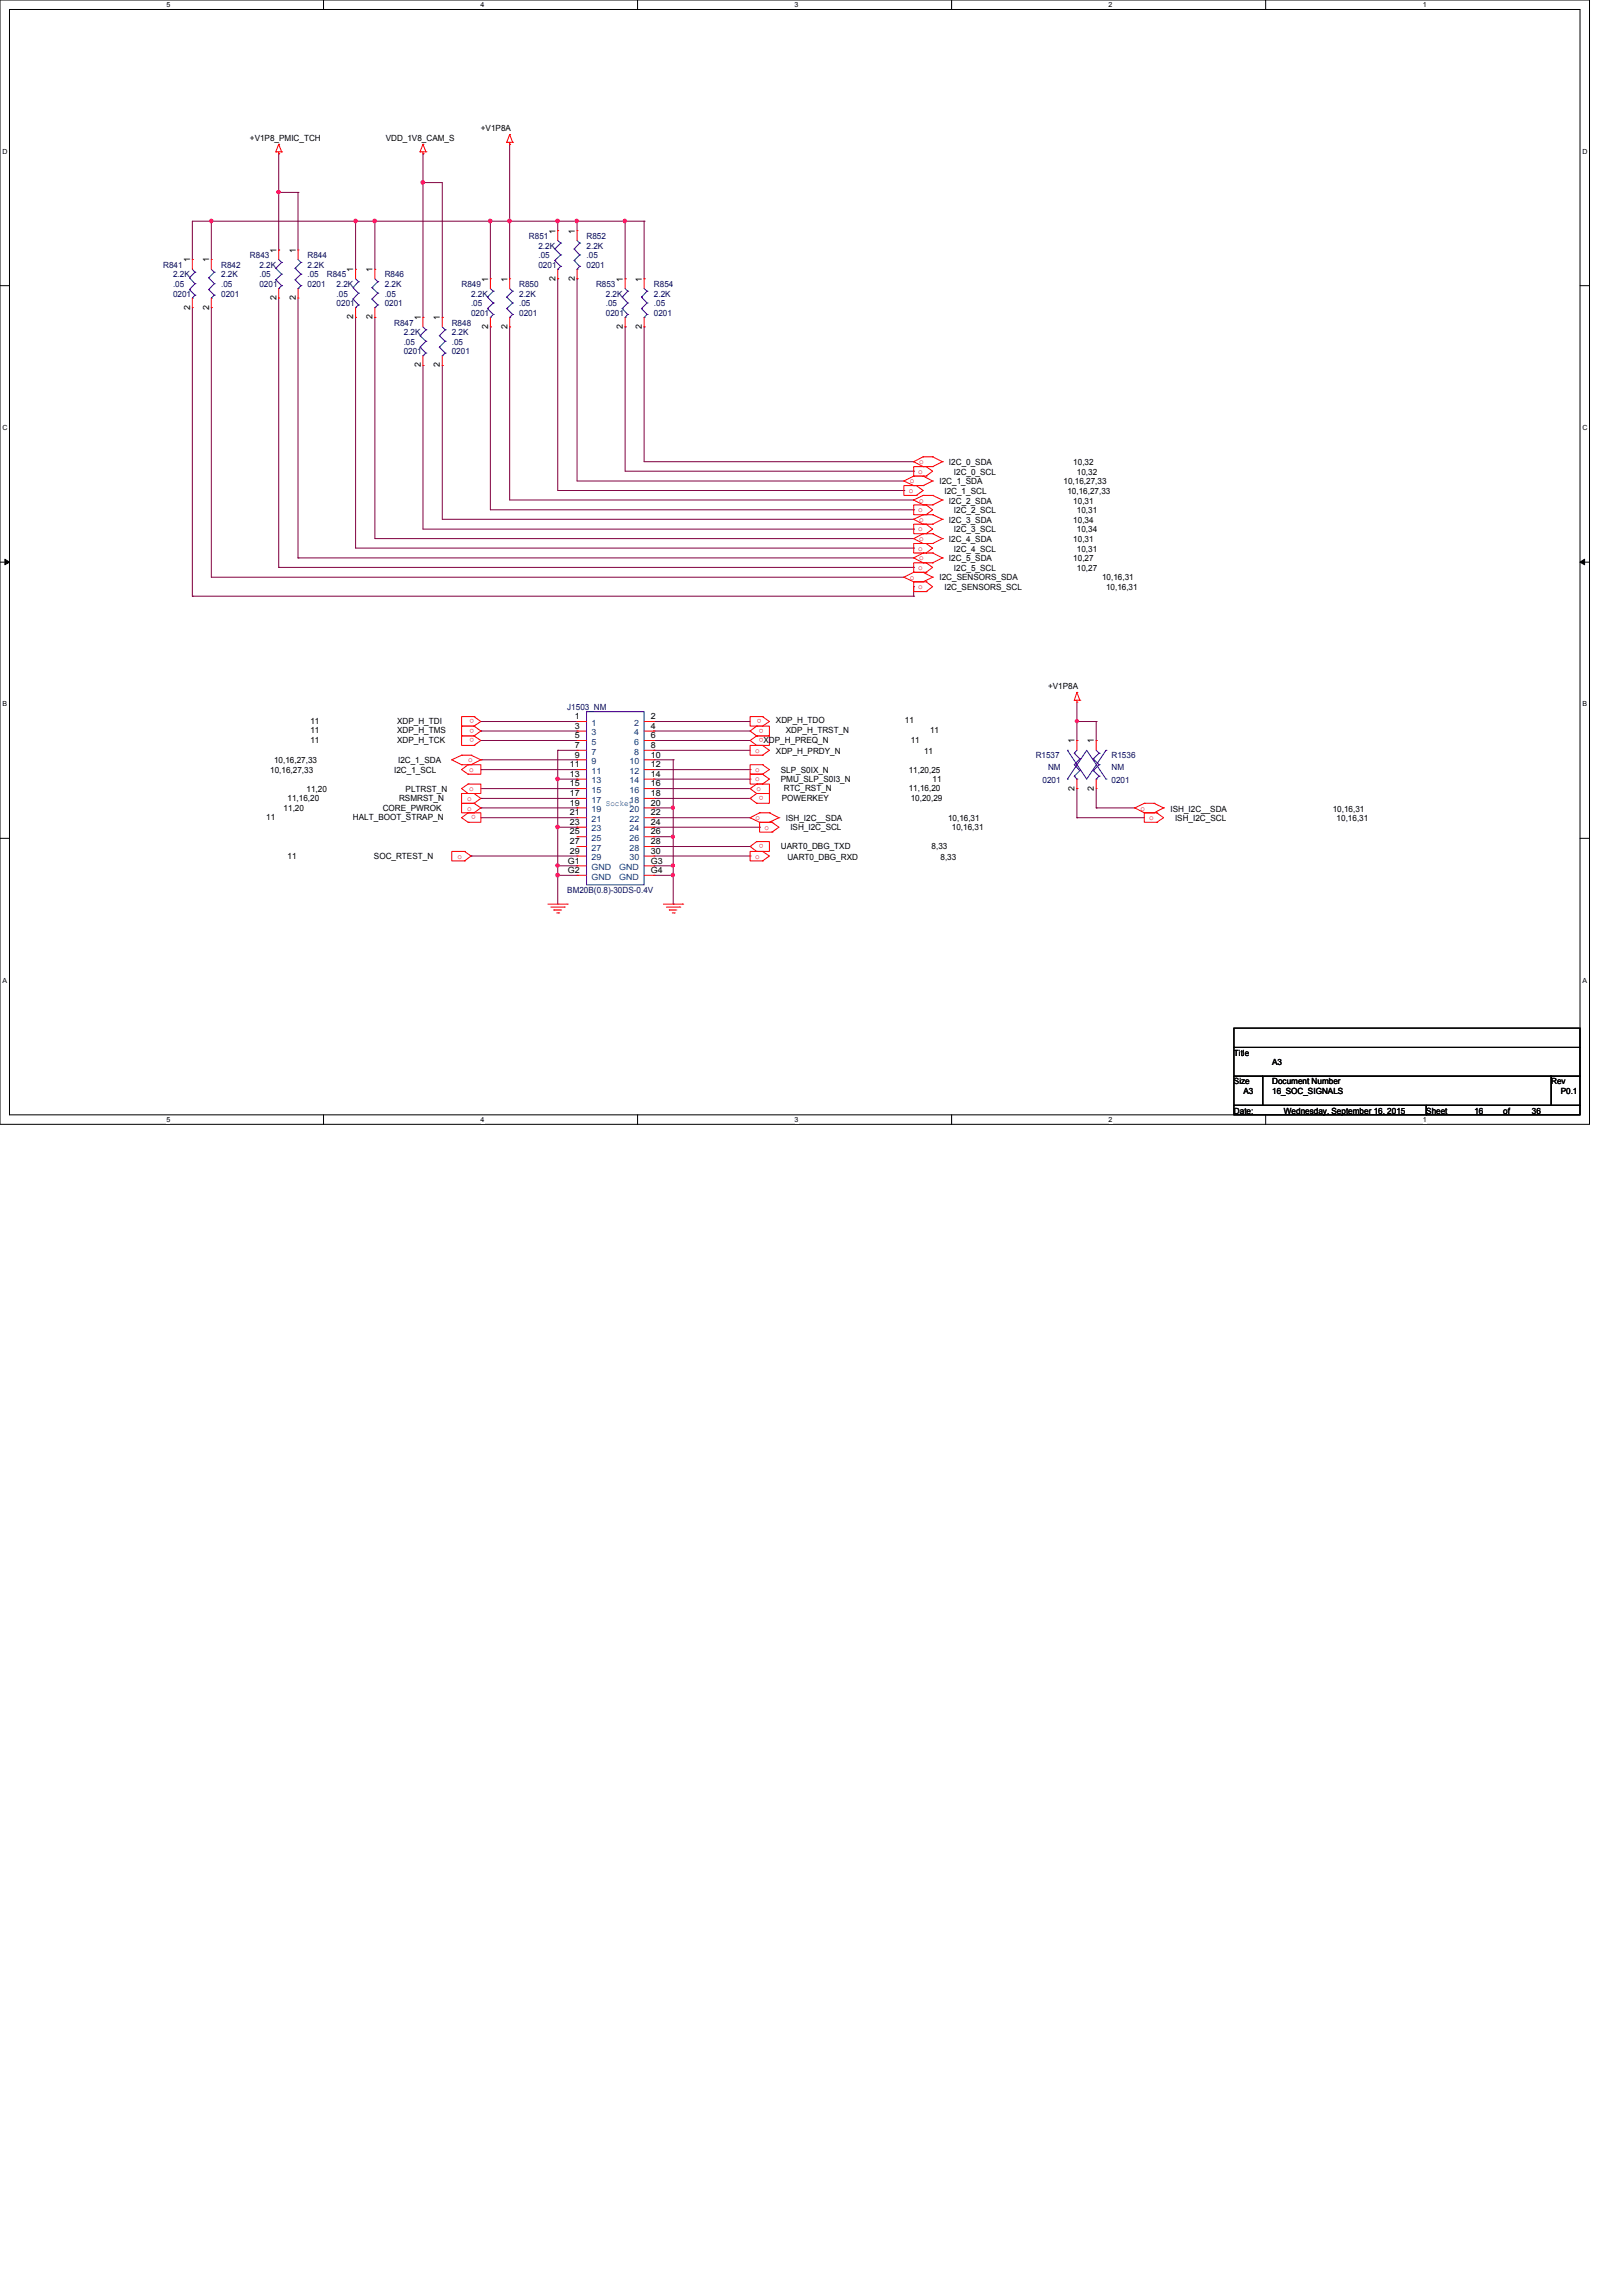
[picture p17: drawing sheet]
<svg xmlns="http://www.w3.org/2000/svg" width="210mm" height="297mm" viewBox="0 0 210 297" stroke-linecap="round" stroke-linejoin="round" font-family="sans-serif">
<defs><g id="words">
<g font-size="1.1">
<text x="62.2" y="17">+V1P8A</text>
<text x="32.3" y="18.2">+V1P8_PMIC_TCH</text>
<text x="49.9" y="18.2">VDD_1V8_CAM_S</text>
<text x="24.6" y="34" transform="rotate(-90 24.6 34)">1</text>
<text x="27.1" y="34" transform="rotate(-90 27.1 34)">1</text>
<text x="35.8" y="32.7" transform="rotate(-90 35.8 32.7)">1</text>
<text x="38.3" y="32.7" transform="rotate(-90 38.3 32.7)">1</text>
<text x="45.7" y="35.2" transform="rotate(-90 45.7 35.2)">1</text>
<text x="48.2" y="35.2" transform="rotate(-90 48.2 35.2)">1</text>
<text x="71.9" y="30.2" transform="rotate(-90 71.9 30.2)">1</text>
<text x="74.4" y="30.2" transform="rotate(-90 74.4 30.2)">1</text>
<text x="24.6" y="40.1" transform="rotate(-90 24.6 40.1)">2</text>
<text x="27.1" y="40.1" transform="rotate(-90 27.1 40.1)">2</text>
<text x="35.8" y="38.9" transform="rotate(-90 35.8 38.9)">2</text>
<text x="38.3" y="38.9" transform="rotate(-90 38.3 38.9)">2</text>
<text x="45.7" y="41.3" transform="rotate(-90 45.7 41.3)">2</text>
<text x="48.2" y="41.3" transform="rotate(-90 48.2 41.3)">2</text>
<text x="54.4" y="41.4" transform="rotate(-90 54.4 41.4)">1</text>
<text x="56.9" y="41.4" transform="rotate(-90 56.9 41.4)">1</text>
<text x="63.2" y="36.4" transform="rotate(-90 63.2 36.4)">1</text>
<text x="65.7" y="36.4" transform="rotate(-90 65.7 36.4)">1</text>
<text x="71.9" y="36.4" transform="rotate(-90 71.9 36.4)">2</text>
<text x="74.4" y="36.4" transform="rotate(-90 74.4 36.4)">2</text>
<text x="80.6" y="36.4" transform="rotate(-90 80.6 36.4)">1</text>
<text x="83.1" y="36.4" transform="rotate(-90 83.1 36.4)">1</text>
<text x="54.4" y="47.5" transform="rotate(-90 54.4 47.5)">2</text>
<text x="56.9" y="47.5" transform="rotate(-90 56.9 47.5)">2</text>
<text x="63.2" y="42.6" transform="rotate(-90 63.2 42.6)">2</text>
<text x="65.7" y="42.6" transform="rotate(-90 65.7 42.6)">2</text>
<text x="80.6" y="42.6" transform="rotate(-90 80.6 42.6)">2</text>
<text x="83.1" y="42.6" transform="rotate(-90 83.1 42.6)">2</text>
<text x="121.6" y="62.7">I2C_1_SDA</text>
<text x="122.2" y="63.9">I2C_1_SCL</text>
<text x="122.8" y="60.2">I2C_0_SDA</text>
<text x="122.8" y="65.2">I2C_2_SDA</text>
<text x="123.4" y="61.4">I2C_0_SCL</text>
<text x="137.6" y="62.7">10,16,27,33</text>
<text x="138.1" y="63.9">10,16,27,33</text>
<text x="138.9" y="60.2">10,32</text>
<text x="138.9" y="65.2">10,31</text>
<text x="139.4" y="61.4">10,32</text>
<text x="122.8" y="67.6">I2C_3_SDA</text>
<text x="122.8" y="70.1">I2C_4_SDA</text>
<text x="123.4" y="66.4">I2C_2_SCL</text>
<text x="123.4" y="68.9">I2C_3_SCL</text>
<text x="123.4" y="71.4">I2C_4_SCL</text>
<text x="138.9" y="67.6">10,34</text>
<text x="138.9" y="70.1">10,31</text>
<text x="139.4" y="66.4">10,31</text>
<text x="139.4" y="68.9">10,34</text>
<text x="139.4" y="71.4">10,31</text>
<text x="121.6" y="75.1">I2C_SENSORS_SDA</text>
<text x="122.2" y="76.3">I2C_SENSORS_SCL</text>
<text x="122.8" y="72.6">I2C_5_SDA</text>
<text x="123.4" y="73.9">I2C_5_SCL</text>
<text x="138.9" y="72.6">10,27</text>
<text x="139.4" y="73.9">10,27</text>
<text x="142.6" y="75.1">10,16,31</text>
<text x="143.1" y="76.3">10,16,31</text>
<text x="135.6" y="89.2">+V1P8A</text>
<text x="40.2" y="93.6">11</text>
<text x="40.2" y="94.9">11</text>
<text x="51.4" y="93.6">XDP_H_TDI</text>
<text x="51.4" y="94.9">XDP_H_TMS</text>
<text x="74.4" y="93">1</text>
<text x="74.4" y="94.3">3</text>
<text x="74.4" y="95.5">5</text>
<text x="84.2" y="93">2</text>
<text x="84.2" y="94.3">4</text>
<text x="84.2" y="95.5">6</text>
<text x="100.4" y="93.5">XDP_H_TDO</text>
<text x="101.7" y="94.9">XDP_H_TRST_N</text>
<text x="117.1" y="93.5">11</text>
<text x="120.4" y="94.9">11</text>
<text x="35" y="100">10,16,27,33</text>
<text x="35.5" y="98.8">10,16,27,33</text>
<text x="40.2" y="96.1">11</text>
<text x="51" y="100">I2C_1_SCL</text>
<text x="51.4" y="96.1">XDP_H_TCK</text>
<text x="51.5" y="98.8">I2C_1_SDA</text>
<text x="73.7" y="99.3">11</text>
<text x="73.7" y="100.5">13</text>
<text x="73.7" y="101.7">15</text>
<text x="74.4" y="96.8">7</text>
<text x="74.4" y="98">9</text>
<text x="84.2" y="96.8">8</text>
<text x="84.2" y="98">10</text>
<text x="84.2" y="99.3">12</text>
<text x="84.2" y="100.5">14</text>
<text x="84.2" y="101.7">16</text>
<text x="98.8" y="96.1">XDP_H_PREQ_N</text>
<text x="100.4" y="97.5">XDP_H_PRDY_N</text>
<text x="101" y="100">SLP_S0IX_N</text>
<text x="101" y="101.2">PMU_SLP_S0I3_N</text>
<text x="117.6" y="100">11,20,25</text>
<text x="117.9" y="96.1">11</text>
<text x="119.6" y="97.5">11</text>
<text x="120.7" y="101.2">11</text>
<text x="139.1" y="96.2" transform="rotate(-90 139.1 96.2)">1</text>
<text x="141.6" y="96.2" transform="rotate(-90 141.6 96.2)">1</text>
<text x="34.5" y="106.1">11</text>
<text x="36.7" y="104.9">11,20</text>
<text x="37.2" y="103.6">11,16,20</text>
<text x="39.7" y="102.5">11,20</text>
<text x="45.7" y="106.1">HALT_BOOT_STRAP_N</text>
<text x="49.5" y="104.9">CORE_PWROK</text>
<text x="51.6" y="103.6">RSMRST_N</text>
<text x="52.5" y="102.5">PLTRST_N</text>
<text x="73.7" y="103">17</text>
<text x="73.7" y="104.2">19</text>
<text x="73.7" y="105.5">21</text>
<text x="73.7" y="106.7">23</text>
<text x="73.7" y="108">25</text>
<text x="84.2" y="103">18</text>
<text x="84.2" y="104.2">20</text>
<text x="84.2" y="105.5">22</text>
<text x="84.2" y="106.7">24</text>
<text x="84.2" y="108">26</text>
<text x="101.2" y="103.6">POWERKEY</text>
<text x="101.4" y="102.4">RTC_RST_N</text>
<text x="101.7" y="106.2">ISH_I2C__SDA</text>
<text x="102.3" y="107.4">ISH_I2C_SCL</text>
<text x="117.6" y="102.4">11,16,20</text>
<text x="117.9" y="103.6">10,20,29</text>
<text x="122.7" y="106.2">10,16,31</text>
<text x="123.2" y="107.4">10,16,31</text>
<text x="139.1" y="102.3" transform="rotate(-90 139.1 102.3)">2</text>
<text x="141.6" y="102.3" transform="rotate(-90 141.6 102.3)">2</text>
<text x="151.5" y="105">ISH_I2C__SDA</text>
<text x="152.1" y="106.2">ISH_I2C_SCL</text>
<text x="172.5" y="105">10,16,31</text>
<text x="173" y="106.2">10,16,31</text>
<text x="37.2" y="111.1">11</text>
<text x="48.4" y="111.1">SOC_RTEST_N</text>
<text x="73.5" y="111.7">G1</text>
<text x="73.5" y="112.9">G2</text>
<text x="73.7" y="109.2">27</text>
<text x="73.7" y="110.4">29</text>
<text x="84.2" y="109.2">28</text>
<text x="84.2" y="110.4">30</text>
<text x="84.2" y="111.7">G3</text>
<text x="84.2" y="112.9">G4</text>
<text x="101" y="109.8">UART0_DBG_TXD</text>
<text x="101.9" y="111.2">UART0_DBG_RXD</text>
<text x="120.6" y="109.8">8,33</text>
<text x="121.7" y="111.2">8,33</text>
<text x="159.7" y="136.6">Title</text>
<text x="164.6" y="137.8">A3</text>
<text x="159.7" y="140.3">Size</text>
<text x="160.9" y="141.6">A3</text>
<text x="164.6" y="140.3">Document Number</text>
<text x="164.6" y="141.6">16_SOC_SIGNALS</text>
<text x="200.7" y="140.3">Rev</text>
<text x="202" y="141.6">P0.1</text>
<text x="159.7" y="144.1">Date:</text>
<text x="166.2" y="144.1">Wednesday, September 16, 2015</text>
<text x="184.6" y="144.1">Sheet</text>
<text x="190.8" y="144.1">16</text>
<text x="194.5" y="144.1">of</text>
<text x="198.2" y="144.1">36</text>
</g>
<g font-size="1.1" fill="#000080">
<text x="21.1" y="34.6">R841</text>
<text x="22.4" y="35.9">2.2K</text>
<text x="28.6" y="34.6">R842</text>
<text x="28.6" y="35.9">2.2K</text>
<text x="32.3" y="33.4">R843</text>
<text x="33.6" y="34.6">2.2K</text>
<text x="33.6" y="35.9">.05</text>
<text x="39.8" y="33.4">R844</text>
<text x="39.8" y="34.6">2.2K</text>
<text x="39.8" y="35.9">.05</text>
<text x="42.3" y="35.9">R845</text>
<text x="49.8" y="35.9">R846</text>
<text x="68.5" y="30.9">R851</text>
<text x="69.7" y="32.2">2.2K</text>
<text x="69.7" y="33.4">.05</text>
<text x="69.7" y="34.6">0201</text>
<text x="75.9" y="30.9">R852</text>
<text x="75.9" y="32.2">2.2K</text>
<text x="75.9" y="33.4">.05</text>
<text x="75.9" y="34.6">0201</text>
<text x="22.4" y="37.1">.05</text>
<text x="22.4" y="38.4">0201</text>
<text x="28.6" y="37.1">.05</text>
<text x="28.6" y="38.4">0201</text>
<text x="33.6" y="37.1">0201</text>
<text x="39.8" y="37.1">0201</text>
<text x="43.6" y="37.1">2.2K</text>
<text x="43.6" y="38.4">.05</text>
<text x="43.6" y="39.6">0201</text>
<text x="49.8" y="37.1">2.2K</text>
<text x="49.8" y="38.4">.05</text>
<text x="49.8" y="39.6">0201</text>
<text x="59.7" y="37.1">R849</text>
<text x="61" y="38.4">2.2K</text>
<text x="61" y="39.6">.05</text>
<text x="61" y="40.9">0201</text>
<text x="67.2" y="37.1">R850</text>
<text x="67.2" y="38.4">2.2K</text>
<text x="67.2" y="39.6">.05</text>
<text x="67.2" y="40.9">0201</text>
<text x="77.1" y="37.1">R853</text>
<text x="78.4" y="38.4">2.2K</text>
<text x="78.4" y="39.6">.05</text>
<text x="78.4" y="40.9">0201</text>
<text x="84.6" y="37.1">R854</text>
<text x="84.6" y="38.4">2.2K</text>
<text x="84.6" y="39.6">.05</text>
<text x="84.6" y="40.9">0201</text>
<text x="51" y="42.1">R847</text>
<text x="52.2" y="43.3">2.2K</text>
<text x="52.2" y="44.6">.05</text>
<text x="52.2" y="45.8">0201</text>
<text x="58.5" y="42.1">R848</text>
<text x="58.5" y="43.3">2.2K</text>
<text x="58.5" y="44.6">.05</text>
<text x="58.5" y="45.8">0201</text>
<text x="73.4" y="91.9">J1503_NM</text>
<text x="134" y="98.1">R1537</text>
<text x="134.9" y="101.3">0201</text>
<text x="135.6" y="99.6">NM</text>
<text x="143.8" y="98.1">R1536</text>
<text x="143.8" y="99.6">NM</text>
<text x="143.8" y="101.3">0201</text>
<text x="73.4" y="115.5">BM20B(0.8)-30DS-0.4V</text>
</g>
<g font-size="1.1" fill="#f00">
<text x="117.6" y="63.8">o</text>
<text x="117.7" y="62.5">o</text>
<text x="118.8" y="61.3">o</text>
<text x="119" y="60">o</text>
<text x="119" y="65">o</text>
<text x="118.8" y="66.3">o</text>
<text x="118.8" y="68.7">o</text>
<text x="118.8" y="71.2">o</text>
<text x="119" y="67.5">o</text>
<text x="119" y="70">o</text>
<text x="117.7" y="75">o</text>
<text x="118.8" y="73.7">o</text>
<text x="118.8" y="76.2">o</text>
<text x="119" y="72.5">o</text>
<text x="61.3" y="93" transform="rotate(-180 61.3 93)">o</text>
<text x="61.3" y="94.3" transform="rotate(-180 61.3 94.3)">o</text>
<text x="61.3" y="95.5" transform="rotate(-180 61.3 95.5)">o</text>
<text x="98.6" y="93" transform="rotate(-180 98.6 93)">o</text>
<text x="98.8" y="94.3" transform="rotate(-180 98.8 94.3)">o</text>
<text x="98.8" y="95.5" transform="rotate(-180 98.8 95.5)">o</text>
<text x="60.6" y="98.6">o</text>
<text x="60.7" y="99.9">o</text>
<text x="97.7" y="97.4">o</text>
<text x="97.7" y="99.9">o</text>
<text x="97.7" y="101.1">o</text>
<text x="60.5" y="104.9">o</text>
<text x="60.5" y="103.6">o</text>
<text x="60.7" y="102.4">o</text>
<text x="61.6" y="105.5" transform="rotate(-180 61.6 105.5)">o</text>
<text x="97.8" y="106.1">o</text>
<text x="97.9" y="102.4">o</text>
<text x="98.8" y="103" transform="rotate(-180 98.8 103)">o</text>
<text x="98.9" y="107.3">o</text>
<text x="147.6" y="104.9">o</text>
<text x="148.7" y="106.1">o</text>
<text x="59.2" y="111.1">o</text>
<text x="97.7" y="111.1">o</text>
<text x="98.8" y="109.2" transform="rotate(-180 98.8 109.2)">o</text>
</g>
<g font-size="1.1" fill="#004080">
<text x="76.5" y="93.9">1</text>
<text x="76.5" y="95.1">3</text>
<text x="82.1" y="93.9">2</text>
<text x="82.1" y="95.1">4</text>
<text x="76.5" y="96.4">5</text>
<text x="76.5" y="97.6">7</text>
<text x="76.5" y="98.8">9</text>
<text x="76.5" y="100.1">11</text>
<text x="76.5" y="101.3">13</text>
<text x="81.4" y="98.8">10</text>
<text x="81.4" y="100.1">12</text>
<text x="81.4" y="101.3">14</text>
<text x="82.1" y="96.4">6</text>
<text x="82.1" y="97.6">8</text>
<text x="76.5" y="102.6">15</text>
<text x="76.5" y="103.8">17</text>
<text x="76.5" y="105.1">19</text>
<text x="76.5" y="106.3">21</text>
<text x="76.5" y="107.6">23</text>
<text x="81.4" y="102.6">16</text>
<text x="81.4" y="103.8">18</text>
<text x="81.4" y="105.1">20</text>
<text x="81.4" y="106.3">22</text>
<text x="81.4" y="107.6">24</text>
<text x="76.5" y="108.8">25</text>
<text x="76.5" y="110.1">27</text>
<text x="76.5" y="111.3">29</text>
<text x="76.5" y="112.6">GND</text>
<text x="76.5" y="113.8">GND</text>
<text x="80.1" y="112.6">GND</text>
<text x="80.1" y="113.8">GND</text>
<text x="81.4" y="108.8">26</text>
<text x="81.4" y="110.1">28</text>
<text x="81.4" y="111.3">30</text>
</g>
<text font-size="1.1" fill="#00f" x="78.4" y="104.2">Socket</text>
<g font-size=".9">
<text x="21.5" y=".9">5</text>
<text x="62.2" y=".9">4</text>
<text x="102.8" y=".9">3</text>
<text x="143.5" y=".9">2</text>
<text x="184.1" y=".9">1</text>
<text x=".3" y="19.9">D</text>
<text x="204.8" y="19.9">D</text>
<text x=".3" y="55.6">C</text>
<text x="204.8" y="55.6">C</text>
<text x=".3" y="91.4">B</text>
<text x="204.8" y="91.4">B</text>
<text x=".3" y="127.1">A</text>
<text x="204.8" y="127.1">A</text>
<text x="21.5" y="145.2">5</text>
<text x="62.2" y="145.2">4</text>
<text x="102.8" y="145.2">3</text>
<text x="143.5" y="145.2">2</text>
<text x="184.1" y="145.2">1</text>
</g>
</g></defs>
<path d="M0 0h205.7v145.5h-205.7zM1.2 1.2h203.3v143h-203.3z" fill="none" stroke="#000" stroke-width=".13"/>
<g fill="#fff">
<path d="M21.5 .1h.6v1h-.6z"/>
<path d="M21.5 144.4h.6v1h-.6z"/>
</g>
<path d="M41.9 0v1.2M41.9 144.2v1.3" fill="none" stroke="#000" stroke-width=".13"/>
<g fill="#fff">
<path d="M62.2 .1h.5v1h-.5z"/>
<path d="M62.2 144.4h.5v1h-.5z"/>
</g>
<path d="M82.5 0v1.2M82.5 144.2v1.3" fill="none" stroke="#000" stroke-width=".13"/>
<g fill="#fff">
<path d="M102.8 .1h.5v1h-.5z"/>
<path d="M102.8 144.4h.5v1h-.5z"/>
</g>
<path d="M123.1 0v1.2M123.1 144.2v1.3" fill="none" stroke="#000" stroke-width=".13"/>
<g fill="#fff">
<path d="M143.5 .1h.5v1h-.5z"/>
<path d="M143.5 144.4h.5v1h-.5z"/>
</g>
<path d="M163.8 0v1.2M163.8 144.2v1.3" fill="none" stroke="#000" stroke-width=".13"/>
<g fill="#fff">
<path d="M184.1 .1h.5v1h-.5z"/>
<path d="M184.1 144.4h.5v1h-.5z"/>
<path d="M.3 19.1h.7v1h-.7z"/>
<path d="M204.8 19.1h.6v1h-.6z"/>
<path d="M.3 54.8h.7v1h-.7z"/>
<path d="M204.8 54.8h.6v1h-.6z"/>
</g>
<path d="M0 37h1.2M204.5 37h1.2" fill="none" stroke="#000" stroke-width=".13"/>
<g fill="#fff">
<path d="M.3 90.6h.6v1h-.6z"/>
<path d="M204.8 90.6h.6v1h-.6z"/>
</g>
<path d="M0 72.7h1.2M.6 72.3l.6 .4-.6 .4zM204.5 72.7l.6-.4v.8zM204.5 72.7h1.2" fill="none" stroke="#000" stroke-width=".13"/>
<path d="M.6 72.3l.6 .4-.6 .4zM204.5 72.7l.6-.4v.8z" fill="#000"/>
<g fill="#fff">
<path d="M.3 126.3h.6v1h-.6z"/>
<path d="M204.8 126.3h.6v1h-.6z"/>
</g>
<path d="M0 108.5h1.2M204.5 108.5h1.2" fill="none" stroke="#000" stroke-width=".13"/>
<g fill="none" stroke="#800040" stroke-width=".13">
<path d="M36.1 38.6v34.8M38.6 38.6v33.6M54.7 23.6v17.5M72.2 36.1h.1M72.2 36.1v27.4h44.8M74.7 36.1h.1M74.7 36.1v26.1h42.3M46 41.1h.1M46 41.1v29.8h72.2M48.5 41.1h.1M48.5 41.1v28.6h69.7M54.7 41.1h.1"/>
<path d="M63.5 42.3h.1M63.5 42.3v23.7h54.7M66 42.3h.1M66 42.3v22.4h52.2M83.4 59.7h34.8M118.2 59.7h.1M36.1 73.4h.1M36.1 73.4h82.1M38.6 72.2h.1M38.6 72.2h79.6M54.7 68.5h63.5M57.2 67.2h61"/>
<path d="M80.9 61h37.3M117 63.5h.1M117 62.2h.1M118.2 66h.1M118.2 64.7h.1M118.2 70.9h.1M118.2 69.7h.1M118.2 73.4h.1M118.2 72.2h.1M118.2 68.5h.1M118.2 67.2h.1M118.2 61h.1"/>
</g>
<path d="M54.5 23.4h.4v.2v.2h-.2h-.2z" fill-rule="evenodd" fill="#f0f"/>
<path d="M54.5 23.4h.4v.2v.2h-.2h-.2z" fill="none" stroke="#f0f" stroke-width=".13"/>
<path d="M66 18.7h.1M66 18.7v9.9M57.2 23.6v17.5M54.7 47.3h.1M54.7 47.3v21.2M57.2 41.1h.1M57.2 47.3h.1M57.2 47.3v19.9M80.9 42.3h.1M80.9 42.3v18.7M83.4 42.3h.1M83.4 42.3v17.4" fill="none" stroke="#800040" stroke-width=".13"/>
<path d="M65.8 28.4h.3l.1 .2-.1 .1-.2 .1-.1-.1z" fill-rule="evenodd" fill="#f0f"/>
<path d="M65.8 28.4h.3l.1 .2-.1 .1-.2 .1-.1-.1z" fill="none" stroke="#f0f" stroke-width=".13"/>
<g fill="none" stroke="#800040" stroke-width=".13">
<path d="M24.9 39.8v37.3M27.3 39.8h.1M27.3 39.8v34.9h89.7M24.9 77.1h.1M24.9 77.1h93.3M117 74.7h.1M118.2 77.1h.1M62.2 93.3h.1M62.2 94.6h.1M62.2 95.8h.1M62.2 98.3h.1M62.2 99.6h.1"/>
<path d="M62.2 93.3h12.5M62.2 94.6h12.5M62.2 95.8h12.5M62.2 98.3h12.5M62.2 99.6h12.5M84.6 93.3h.1M84.6 94.6h.1M84.6 95.8h.1M84.6 97.1h.1M84.6 93.3h12.5M84.6 94.6h12.5M84.6 95.8h12.5"/>
<path d="M84.6 97.1h12.5M84.6 99.6h12.5M97.1 99.6h.1M61 110.7h.1M61 110.7h13.7M62.2 104.5h.1M62.2 104.5h12.5M72.2 112h.1M72.2 113.2h.1M72.2 112h2.5M72.2 112v1.2M84.6 100.8h12.5"/>
<path d="M84.6 109.5h12.5M84.6 110.7h12.5M84.6 105.8h12.5M84.6 107h13.7M97.1 100.8h.1M97.1 109.5h.1M97.1 110.7h.1M97.1 105.8h.1M98.3 107h.1"/>
</g>
<path d="M72 113h.3l.1 .2-.1 .2-.2 .1-.1-.1z" fill-rule="evenodd" fill="#f0f"/>
<path d="M72 113h.3l.1 .2-.1 .2-.2 .1-.1-.1z" fill="none" stroke="#f0f" stroke-width=".13"/>
<path d="M72.2 113.2h.1M72.2 117h.1M72.2 107h.1M72.2 112h.1M72.2 113.2h2.5M72.2 107v5M72.2 113.2v3.8M72.2 107h2.5" fill="none" stroke="#800040" stroke-width=".13"/>
<path d="M72 106.8h.3l.1 .2-.1 .2h-.2h-.1z" fill-rule="evenodd" fill="#f0f"/>
<path d="M72 106.8h.3l.1 .2-.1 .2h-.2h-.1z" fill="none" stroke="#f0f" stroke-width=".13"/>
<path d="M72 111.8h.3l.1 .2-.1 .1-.2 .1-.1-.1z" fill-rule="evenodd" fill="#f0f"/>
<path d="M72 111.8h.3l.1 .2-.1 .1-.2 .1-.1-.1z" fill="none" stroke="#f0f" stroke-width=".13"/>
<path d="M72.2 100.8h.1M72.2 107h.1M72.2 100.8h2.5M72.2 100.8v6.2" fill="none" stroke="#800040" stroke-width=".13"/>
<path d="M72 100.6h.3l.1 .2-.1 .1-.2 .1-.1-.1z" fill-rule="evenodd" fill="#f0f"/>
<path d="M72 100.6h.3l.1 .2-.1 .1-.2 .1-.1-.1z" fill="none" stroke="#f0f" stroke-width=".13"/>
<path d="M72.2 97.1h.1M72.2 97.1h2.5M72.2 97.1v3.7M72.2 100.8h.1M84.6 113.2h2.5M87.1 113.2h.1M87.1 117h.1M87.1 113.2v3.8" fill="none" stroke="#800040" stroke-width=".13"/>
<path d="M86.9 113h.3l.1 .2-.1 .2-.1 .1-.2-.1z" fill-rule="evenodd" fill="#f0f"/>
<path d="M86.9 113h.3l.1 .2-.1 .2-.1 .1-.2-.1z" fill="none" stroke="#f0f" stroke-width=".13"/>
<path d="M84.6 112h2.5M84.6 108.2h2.5M87.1 112h.1M87.1 113.2h.1M87.1 108.2h.1M87.1 108.2v5" fill="none" stroke="#800040" stroke-width=".13"/>
<path d="M86.9 108.1h.3l.1 .1-.1 .2-.1 .1-.2-.1z" fill-rule="evenodd" fill="#f0f"/>
<path d="M86.9 108.1h.3l.1 .1-.1 .2-.1 .1-.2-.1z" fill="none" stroke="#f0f" stroke-width=".13"/>
<path d="M86.9 111.8h.3l.1 .2-.1 .1-.1 .1-.2-.1z" fill-rule="evenodd" fill="#f0f"/>
<path d="M86.9 111.8h.3l.1 .2-.1 .1-.1 .1-.2-.1z" fill="none" stroke="#f0f" stroke-width=".13"/>
<path d="M84.6 98.3h2.5M87.1 98.3h.1M87.1 98.3v9.9M84.6 104.5h2.5M87.1 104.5h.1M87.1 108.2h.1" fill="none" stroke="#800040" stroke-width=".13"/>
<path d="M86.9 104.3h.3l.1 .2-.1 .2h-.1h-.2z" fill-rule="evenodd" fill="#f0f"/>
<path d="M86.9 104.3h.3l.1 .2-.1 .2h-.1h-.2z" fill="none" stroke="#f0f" stroke-width=".13"/>
<g fill="none" stroke="#800040" stroke-width=".13">
<path d="M54.7 19.9h.1M54.7 19.9v3.7M24.9 28.6h2.4M27.3 28.6h.1M54.7 23.6h.1M54.7 23.6h2.5M62.2 105.8h.1M62.2 103.3h.1M62.2 105.8h12.5M62.2 103.3h12.5M62.2 102h12.5M74.7 102h.1"/>
<path d="M84.6 103.3h12.5M84.6 102h12.5M97.1 103.3h.1M97.1 102h.1"/>
</g>
<path d="M27.2 28.4h.3l.1 .2-.1 .1-.2 .1-.1-.1z" fill-rule="evenodd" fill="#f0f"/>
<path d="M27.2 28.4h.3l.1 .2-.1 .1-.2 .1-.1-.1z" fill="none" stroke="#f0f" stroke-width=".13"/>
<path d="M24.9 33.6h.1M24.9 28.6v5M27.3 28.6h.1M27.3 28.6v5M27.3 28.6h18.7M46 28.6h.1M83.4 36.1h.1M83.4 28.6v7.5" fill="none" stroke="#800040" stroke-width=".13"/>
<path d="M45.9 28.4h.3v.2v.1l-.2 .1-.1-.1z" fill-rule="evenodd" fill="#f0f"/>
<path d="M45.9 28.4h.3v.2v.1l-.2 .1-.1-.1z" fill="none" stroke="#f0f" stroke-width=".13"/>
<path d="M46 28.6h.1M46 28.6v6.2M46 28.6h17.5M48.5 28.6h.1M48.5 28.6v6.2M63.5 28.6h.1" fill="none" stroke="#800040" stroke-width=".13"/>
<path d="M48.3 28.4h.3l.1 .2-.1 .1-.1 .1-.2-.1z" fill-rule="evenodd" fill="#f0f"/>
<path d="M48.3 28.4h.3l.1 .2-.1 .1-.1 .1-.2-.1z" fill="none" stroke="#f0f" stroke-width=".13"/>
<path d="M63.3 28.4h.3l.1 .2-.1 .1-.2 .1-.1-.1z" fill-rule="evenodd" fill="#f0f"/>
<path d="M63.3 28.4h.3l.1 .2-.1 .1-.2 .1-.1-.1z" fill="none" stroke="#f0f" stroke-width=".13"/>
<path d="M63.5 28.6h.1M63.5 28.6v7.5M63.5 28.6h8.7M66 28.6h.1M66 28.6v7.5M72.2 28.6h.1" fill="none" stroke="#800040" stroke-width=".13"/>
<path d="M72 28.4h.3l.1 .2-.1 .1-.2 .1-.1-.1z" fill-rule="evenodd" fill="#f0f"/>
<path d="M72 28.4h.3l.1 .2-.1 .1-.2 .1-.1-.1z" fill="none" stroke="#f0f" stroke-width=".13"/>
<path d="M72.2 28.6h.1M72.2 28.6v1.2M72.2 28.6h8.7M74.7 28.6h.1M74.7 28.6v1.2M80.9 28.6h.1" fill="none" stroke="#800040" stroke-width=".13"/>
<path d="M74.5 28.4h.3v.2v.1l-.2 .1-.1-.1z" fill-rule="evenodd" fill="#f0f"/>
<path d="M74.5 28.4h.3v.2v.1l-.2 .1-.1-.1z" fill="none" stroke="#f0f" stroke-width=".13"/>
<path d="M80.7 28.4h.3l.1 .2-.1 .1-.1 .1-.2-.1z" fill-rule="evenodd" fill="#f0f"/>
<path d="M80.7 28.4h.3l.1 .2-.1 .1-.1 .1-.2-.1z" fill="none" stroke="#f0f" stroke-width=".13"/>
<path d="M36.1 19.9h.1M36.1 19.9v12.4M36.1 24.9h.1M36.1 32.3h.1M36.1 24.9h2.5M38.6 24.9h.1M38.6 24.9v7.4M80.9 36.1h.1M83.4 28.6h.1M83.4 28.6h-2.5v7.5" fill="none" stroke="#800040" stroke-width=".13"/>
<path d="M35.9 24.7h.3l.1 .1-.1 .2-.2 .1-.1-.1z" fill-rule="evenodd" fill="#f0f"/>
<path d="M35.9 24.7h.3l.1 .1-.1 .2-.2 .1-.1-.1z" fill="none" stroke="#f0f" stroke-width=".13"/>
<path d="M118.2 75.9h.1M118.2 75.9v1.2M139.4 93.3h.1M139.4 90.8v2.5M139.4 105.8h.1M139.4 102h.1M139.4 105.8h8.7M139.4 102v3.8M141.9 104.5h.1M141.9 102v2.5M141.9 104.5h5M146.9 104.5h.1" fill="none" stroke="#800040" stroke-width=".13"/>
<path d="M139.2 93.1h.3l.1 .2-.1 .1-.1 .1-.2-.1z" fill-rule="evenodd" fill="#f0f"/>
<path d="M139.2 93.1h.3l.1 .2-.1 .1-.1 .1-.2-.1z" fill="none" stroke="#f0f" stroke-width=".13"/>
<path d="M139.4 95.8h.1M141.9 93.3h.1M141.9 95.8h.1M141.9 93.3h-2.5v2.5M141.9 93.3v2.5" fill="none" stroke="#800040" stroke-width=".13"/>
<g fill="none" stroke="#f00" stroke-width=".13">
<path d="M35.7 19.6h.1M35.7 19.6h.7M36.1 19.9h.1M36.1 18.7h.1M36.1 19.6v.3M36.1 18.7l-.4 .9M36.1 18.7l.3 .9M36.4 19.6h.1M54.4 19.6h.1M54.4 19.6h.7M54.7 19.9h.1M54.7 18.7h.1"/>
<path d="M54.7 19.6v.3M54.7 18.7l.4 .9M54.7 18.7l-.3 .9M55.1 19.6h.1M65.6 18.4h.1M65.6 18.4h.7M66 18.7h.1M66 17.4h.1M66 18.4v.3M66 17.4l-.4 1M66 17.4l.3 1M66.3 18.4h.1"/>
<path d="M24.9 33.6h.1M24.9 39.8h.1M24.9 33.6v1.2M24.9 38.6v1.2M27.3 33.6h.1M27.3 39.8h.1M27.3 33.6v1.2M27.3 38.6v1.2M36.1 32.3h.1M36.1 38.6h.1M36.1 32.3v1.3M36.1 37.3v1.3"/>
<path d="M38.6 32.3h.1M38.6 38.6h.1M38.6 32.3v1.3M38.6 37.3v1.3M46 34.8h.1M46 34.8v1.3M46 39.8v1.3M48.5 34.8h.1M48.5 34.8v1.3M48.5 39.8v1.3M63.5 36.1h.1M63.5 36.1v1.2"/>
<path d="M66 36.1h.1M66 36.1v1.2M72.2 29.8h.1M72.2 36.1h.1M72.2 29.8v1.3M72.2 34.8v1.3M74.7 29.8h.1M74.7 36.1h.1M74.7 29.8v1.3M74.7 34.8v1.3M80.9 36.1h.1M80.9 36.1v1.2"/>
<path d="M83.4 36.1h.1M83.4 36.1v1.2M46 41.1h.1M48.5 41.1h.1M54.7 41.1h.1M54.7 47.3h.1M54.7 41.1v1.2M54.7 46v1.3M57.2 41.1h.1M57.2 47.3h.1M57.2 41.1v1.2M57.2 46v1.3"/>
<path d="M63.5 42.3h.1M63.5 41.1v1.2M66 42.3h.1M66 41.1v1.2M80.9 42.3h.1M80.9 41.1v1.2M83.4 42.3h.1M83.4 41.1v1.2M118.2 59.7h.1M118.2 59.7l1.3 .7M119.5 59.1h.1M119.5 59.1h1.2"/>
<path d="M119.5 59.1l-1.3 .6M120.7 59.1h.1M120.7 59.1l1.3 .6M122 59.7h.1M122 59.7l-1.3 .7M117 62.2h.1M117 74.7h.1M117 62.2l1.2 .6M117 74.7l1.2 .6M118.2 61.6h.1M118.2 62.8h.1M118.2 64.7h.1"/>
<path d="M118.2 67.2h.1M118.2 69.7h.1M118.2 72.2h.1M118.2 74h.1M118.2 75.3h.1M118.2 61.6l-1.2 .6M118.2 61.6h1.3M118.2 62.8h1.3M118.2 64.7l1.3 .6M118.2 67.2l1.3 .6M118.2 69.7l1.3 .6M118.2 72.2l1.3 .6"/>
<path d="M118.2 74l-1.2 .7M118.2 74h1.3M118.2 75.3h1.3M118.6 62.8h.1M118.6 64.1h.1M118.6 62.8h-1.6v1.3h1.6M118.6 62.8l.9 .7-.9 .6M119.5 60.4h.1M119.5 61.6h.1M119.5 62.8h.1M119.5 64.1h.1M119.5 65.3h.1"/>
<path d="M119.5 66.6h.1M119.5 67.8h.1M119.5 69h.1M119.5 70.3h.1M119.5 71.5h.1M119.5 72.8h.1M119.5 74h.1M119.5 75.3h.1M119.5 60.4h1.2M119.5 61.6l1.2 .6M119.5 64.1h1.2M119.5 64.1l-1.3 .6"/>
<path d="M119.5 65.3h1.2M119.5 66.6h1.2M119.5 66.6l-1.3 .6M119.5 67.8h1.2M119.5 69h1.2M119.5 69l-1.3 .7M119.5 70.3h1.2M119.5 71.5h1.2M119.5 71.5l-1.3 .7M119.5 72.8h1.2M119.5 74l1.2 .7M119.8 60.4h.1"/>
<path d="M119.8 61.6h.1M119.8 60.4h-1.6v1.2h1.6M119.8 65.3h.1M119.8 66.6h.1M119.8 65.3h-1.6v1.3h1.6M119.8 67.8h.1M119.8 69h.1M119.8 67.8h-1.6v1.2h1.6M119.8 70.3h.1M119.8 71.5h.1M119.8 70.3h-1.6v1.2h1.6M119.8 72.8h.1"/>
<path d="M119.8 74h.1M119.8 72.8h-1.6v1.2h1.6M119.8 75.3h.1M119.8 76.5h.1M119.8 75.3h-1.6v1.2h1.6M119.8 60.4l.9 .6-.9 .6M119.8 65.3l.9 .7-.9 .6M119.8 67.8l.9 .7-.9 .5M119.8 70.3l.9 .6-.9 .6M119.8 72.8l.9 .6-.9 .6M119.8 75.3l.9 .6-.9 .6M120.7 60.4h.1"/>
<path d="M120.7 62.2h.1M120.7 64.1h.1M120.7 65.3h.1M120.7 66.6h.1M120.7 67.8h.1M120.7 69h.1M120.7 70.3h.1M120.7 71.5h.1M120.7 72.8h.1M120.7 74.7h.1M120.7 62.2l-1.2 .6M120.7 64.1l1.3 .6"/>
<path d="M120.7 66.6l1.3 .6M120.7 69l1.3 .7M120.7 71.5l1.3 .7M120.7 74.7l-1.2 .6M122 64.7h.1M122 67.2h.1M122 69.7h.1M122 72.2h.1M122 64.7l-1.3 .6M122 67.2l-1.3 .6M122 69.7l-1.3 .6M122 72.2l-1.3 .6"/>
<path d="M58.5 98.3h.1M58.5 98.3l1.2 .6M59.7 97.7h.1M59.7 98.9h.1M59.7 97.7l-1.2 .6M59.7 97.7h1.3M59.7 98.9h1.3M60.6 98.9h.1M60.6 98.9h1.6v1.3h-1.6M60.6 98.9l-.9 .7 .9 .6M61 97.7h.1M61 98.9h.1"/>
<path d="M61 97.7l1.2 .6M61.3 93.9h.1M61.3 92.7h.1M61.3 92.7h-1.6v1.2h1.6M61.3 95.2h.1M61.3 93.9h-1.6v1.3h1.6M61.3 96.4h.1M61.3 95.2h-1.6v1.2h1.6M61.3 92.7l.9 .6-.9 .6M61.3 93.9l.9 .7-.9 .6M61.3 95.2l.9 .6-.9 .6M62.2 98.3h.1"/>
<path d="M62.2 98.3l-1.2 .6M74.7 93.3h.1M74.7 94.6h.1M74.7 95.8h.1M74.7 97.1h.1M74.7 98.3h.1M74.7 99.6h.1M74.7 93.3h1.2M74.7 94.6h1.2M74.7 95.8h1.2M74.7 97.1h1.2M74.7 98.3h1.2"/>
<path d="M74.7 99.6h1.2M83.4 93.3h1.2M83.4 94.6h1.2M83.4 95.8h1.2M83.4 97.1h1.2M83.4 98.3h1.2M83.4 99.6h1.2M84.6 93.3h.1M84.6 94.6h.1M84.6 95.8h.1M84.6 97.1h.1M84.6 98.3h.1"/>
<path d="M84.6 99.6h.1M97.9 95.2h.1M97.9 93.9h.1M97.9 93.9h1.7v1.3h-1.7M97.9 96.4h.1M97.9 95.2h1.7v1.2h-1.7M97.9 93.9l-.8 .7 .8 .6M97.9 95.2l-.8 .6 .8 .6M98.7 93.9h.1M98.7 92.7h.1M98.7 92.7h-1.6v1.2h1.6M98.7 96.4h.1"/>
<path d="M98.7 97.7h.1M98.7 96.4h-1.6v1.3h1.6M98.7 98.9h.1M98.7 98.9h-1.6v1.3h1.6M98.7 92.7l.9 .6-.9 .6M98.7 96.4l.9 .7-.9 .6M98.7 98.9l.9 .7-.9 .6M139 90.6h.1M139 90.6h.7M139.4 90.8h.1M139.4 89.6h.1M139.4 95.8h.1"/>
<path d="M139.4 90.6v.2M139.4 95.8v1.3M139.4 89.6l-.4 1M139.4 89.6l.3 1M139.7 90.6h.1M141.9 95.8h.1M141.9 95.8v1.3M60.1 110.2h.1M60.1 111.4h.1M60.1 110.2h-1.6v1.2h1.6M60.1 110.2l.9 .5-.9 .7M60.6 100.2h.1"/>
<path d="M60.6 101.4h.1M60.6 102.7h.1M60.6 101.4h1.6v1.3h-1.6M60.6 106.4h.1M60.6 105.2h.1M60.6 105.2h1.6v1.2h-1.6M60.6 101.4l-.9 .6 .9 .7M60.6 105.2l-.9 .6 .9 .6M61.3 103.9h.1M61.3 105.2h.1M61.3 103.9h-1.6v1.3h1.6M61.3 102.7h.1"/>
<path d="M61.3 102.7h-1.6v1.2h1.6M61.3 103.9l.9 .6-.9 .7M61.3 102.7l.9 .6-.9 .6M70.9 117h2.5M71.3 117.3h1.7M71.7 117.7h.1M71.7 117.7h1M72.1 118.1h.2M72.3 118.1h.1M73 117.3h.1M73.4 117h.1M74.7 100.8h.1"/>
<path d="M74.7 102h.1M74.7 103.3h.1M74.7 104.5h.1M74.7 105.8h.1M74.7 107h.1M74.7 108.2h.1M74.7 109.5h.1M74.7 110.7h.1M74.7 112h.1M74.7 113.2h.1M74.7 100.8h1.2M74.7 102h1.2"/>
<path d="M74.7 103.3h1.2M74.7 104.5h1.2M74.7 105.8h1.2M74.7 107h1.2M74.7 108.2h1.2M74.7 109.5h1.2M74.7 110.7h1.2M74.7 112h1.2M74.7 113.2h1.2M83.4 100.8h1.2M83.4 102h1.2M83.4 103.3h1.2"/>
<path d="M83.4 104.5h1.2M83.4 105.8h1.2M83.4 107h1.2M83.4 108.2h1.2M83.4 109.5h1.2M83.4 110.7h1.2M83.4 112h1.2M83.4 113.2h1.2M84.6 100.8h.1M84.6 102h.1M84.6 103.3h.1M84.6 104.5h.1"/>
<path d="M84.6 105.8h.1M84.6 107h.1M84.6 108.2h.1M84.6 109.5h.1M84.6 110.7h.1M84.6 112h.1M84.6 113.2h.1M85.9 117h2.4M86.2 117.3h1.8M86.6 117.7h.1M86.6 117.7h1M87 118.1h.2"/>
<path d="M87.2 118.1h.1M88 117.3h.1M88.3 117h.1M97.1 105.8h.1M97.1 105.8l1.2 .6M97.9 110.2h.1M97.9 108.9h.1M97.9 108.9h1.7v1.3h-1.7M97.9 103.9h.1M97.9 102.7h.1M97.9 102.7h1.7v1.2h-1.7M97.9 101.4h.1"/>
<path d="M97.9 101.4h1.7v1.3h-1.7M97.9 108.9l-.8 .6 .8 .7M97.9 102.7l-.8 .6 .8 .6M97.9 101.4l-.8 .6 .8 .7M98.3 105.2h.1M98.3 106.4h.1M98.3 105.2h1.3M98.3 105.2l-1.2 .6M98.3 106.4h1.3M98.7 100.2h.1M98.7 101.4h.1M98.7 100.2h-1.6v1.2h1.6"/>
<path d="M98.7 110.2h.1M98.7 111.4h.1M98.7 110.2h-1.6v1.2h1.6M98.7 100.2l.9 .6-.9 .6M98.7 110.2l.9 .5-.9 .7M99.6 105.2h.1M99.6 106.4h.1M99.6 105.2l1.2 .6M99.9 106.4h.1M99.9 107.7h.1M99.9 106.4h-1.6v1.3h1.6M99.9 106.4l.9 .6-.9 .7"/>
<path d="M100.8 105.8h.1M100.8 105.8l-1.2 .6M139.4 102h.1M139.4 100.8v1.2M141.9 102h.1M141.9 100.8v1.2M146.9 104.5h.1M146.9 104.5l1.2 .7M148.1 103.9h.1M148.1 105.2h.1M148.1 105.2h1.3M148.1 103.9h1.3"/>
<path d="M148.1 103.9l-1.2 .6M149.4 103.9h.1M149.4 105.2h.1M149.4 103.9l1.2 .6M149.7 105.2h.1M149.7 106.4h.1M149.7 105.2h-1.6v1.2h1.6M149.7 105.2l.9 .6-.9 .6M150.6 104.5h.1M150.6 104.5l-1.2 .7"/>
</g>
<path d="M159.7 133h44.8v2.5h-44.8zM159.7 135.5h44.8v3.7h-44.8zM159.7 139.2h3.7v3.8h-3.7zM163.4 139.2h37.3v3.8h-37.3zM200.7 139.2h3.8v3.8h-3.8zM159.7 143h24.9v1.2h-24.9zM184.6 143h19.9v1.2h-19.9z" fill="none" stroke="#000" stroke-width=".13"/>
<g fill="none" stroke="#00f" stroke-width=".13">
<path d="M24.5 35.9h.1M24.5 37.5h.1M24.5 35.9l.7 .8M24.5 37.5l.7 .7M24.9 38.6h.1M24.9 34.8l.3 .4M25.2 35.2h.1M25.2 36.7h.1M25.2 38.2h.1M25.2 35.2l-.7 .7M25.2 36.7l-.7 .8M25.2 38.2l-.3 .4"/>
<path d="M27 35.9h.1M27 37.5h.1M27 35.9l.7 .8M27 37.5l.7 .7M27.3 38.6h.1M27.3 34.8l.4 .4M27.7 35.2h.1M27.7 36.7h.1M27.7 38.2h.1M27.7 35.2l-.7 .7M27.7 36.7l-.7 .8M27.7 38.2l-.4 .4"/>
<path d="M35.7 34.7h.1M35.7 36.2h.1M35.7 34.7l.7 .8M35.7 36.2l.7 .8M36.1 37.3h.1M36.1 33.6l.3 .4M36.4 34h.1M36.4 35.5h.1M36.4 37h.1M36.4 34l-.7 .7M36.4 35.5l-.7 .7M36.4 37l-.3 .3"/>
<path d="M38.2 34.7h.1M38.2 36.2h.1M38.2 34.7l.7 .8M38.2 36.2l.7 .8M38.6 37.3h.1M38.6 33.6l.3 .4M38.9 34h.1M38.9 35.5h.1M38.9 37h.1M38.9 34l-.7 .7M38.9 35.5l-.7 .7M38.9 37l-.3 .3"/>
<path d="M45.7 37.2h.1M45.7 38.7h.1M45.7 37.2l.7 .7M45.7 38.7l.7 .8M46 39.8h.1M46 36.1l.4 .3M46.4 36.4h.1M46.4 37.9h.1M46.4 39.5h.1M46.4 36.4l-.7 .8M46.4 37.9l-.7 .8M46.4 39.5l-.4 .3"/>
<path d="M48.1 37.2h.1M48.1 38.7h.1M48.1 37.2l.8 .7M48.1 38.7l.8 .8M48.5 39.8h.1M48.5 36.1l.4 .3M48.9 36.4h.1M48.9 37.9h.1M48.9 39.5h.1M48.9 36.4l-.8 .8M48.9 37.9l-.8 .8M48.9 39.5l-.4 .3"/>
<path d="M63.1 38.4h.1M63.1 39.9h.1M63.1 38.4l.7 .8M63.1 39.9l.7 .8M63.5 37.3l.3 .4M63.8 37.7h.1M63.8 39.2h.1M63.8 37.7l-.7 .7M63.8 39.2l-.7 .7M65.6 38.4h.1M65.6 39.9h.1M65.6 38.4l.7 .8"/>
<path d="M65.6 39.9l.7 .8M66 37.3l.3 .4M66.3 37.7h.1M66.3 39.2h.1M66.3 37.7l-.7 .7M66.3 39.2l-.7 .7M71.8 32.2h.1M71.8 33.7h.1M71.8 32.2l.8 .8M71.8 33.7l.8 .8M72.2 34.8h.1M72.2 31.1l.4 .4"/>
<path d="M72.6 31.5h.1M72.6 33h.1M72.6 34.5h.1M72.6 31.5l-.8 .7M72.6 33l-.8 .7M72.6 34.5l-.4 .3M74.3 32.2h.1M74.3 33.7h.1M74.3 32.2l.7 .8M74.3 33.7l.7 .8M74.7 34.8h.1M74.7 31.1l.3 .4"/>
<path d="M75 31.5h.1M75 33h.1M75 34.5h.1M75 31.5l-.7 .7M75 33l-.7 .7M75 34.5l-.3 .3M80.5 38.4h.1M80.5 39.9h.1M80.5 38.4l.7 .8M80.5 39.9l.7 .8M80.9 37.3l.3 .4M81.2 37.7h.1"/>
<path d="M81.2 39.2h.1M81.2 37.7l-.7 .7M81.2 39.2l-.7 .7M83 38.4h.1M83 39.9h.1M83 38.4l.7 .8M83 39.9l.7 .8M83.4 37.3l.3 .4M83.7 37.7h.1M83.7 39.2h.1M83.7 37.7l-.7 .7M83.7 39.2l-.7 .7"/>
<path d="M54.4 43.4h.1M54.4 44.9h.1M54.4 43.4l.7 .8M54.4 44.9l.7 .8M54.7 46h.1M54.7 42.3l.4 .4M55.1 42.7h.1M55.1 44.2h.1M55.1 45.7h.1M55.1 42.7l-.7 .7M55.1 44.2l-.7 .7M55.1 45.7l-.4 .3"/>
<path d="M56.9 43.4h.1M56.9 44.9h.1M56.9 43.4l.7 .8M56.9 44.9l.7 .8M57.2 46h.1M57.2 42.3l.4 .4M57.6 42.7h.1M57.6 44.2h.1M57.6 45.7h.1M57.6 42.7l-.7 .7M57.6 44.2l-.7 .7M57.6 45.7l-.4 .3"/>
<path d="M63.5 41.1h.1M63.8 40.7h.1M63.8 40.7l-.3 .4M66 41.1h.1M66.3 40.7h.1M66.3 40.7l-.3 .4M80.9 41.1h.1M81.2 40.7h.1M81.2 40.7l-.3 .4M83.4 41.1h.1M83.7 40.7h.1M83.7 40.7l-.3 .4"/>
<path d="M75.9 92.1h7.5v22.4h-7.5zM138.1 97.1h.1M138.1 97.1l2.5 3.7 2.5-3.7M139 97.5h.1M139 98.9h.1M139 97.5l.7 .7M139 98.9l.7 .8M139.4 97.1l-.4 .4M139.7 98.2h.1M139.7 99.7h.1M139.7 98.2l-.7 .7M139.7 99.7l-.7 .7"/>
<path d="M141.5 98.2h.1M141.5 99.7h.1M141.5 98.2l.7 .7M141.5 99.7l.7 .7M141.9 97.1l.3 .4M142.2 97.5h.1M142.2 98.9h.1M142.2 97.5l-.7 .7M142.2 98.9l-.7 .8M143.1 97.1h.1M138.1 100.8h.1M138.1 100.8l2.5-3.7 2.5 3.7"/>
<path d="M139 100.4h.1M139 100.4l.4 .4M139.4 100.8h.1M141.9 100.8h.1M142.2 100.4h.1M142.2 100.4l-.3 .4M143.1 100.8h.1"/>
</g>
<path d="M54.5 23.4h.4v.2v.2h-.2h-.2z" fill-rule="evenodd" fill="#f0f"/>
<path d="M54.5 23.4h.4v.2v.2h-.2h-.2z" fill="none" stroke="#f0f" stroke-width=".13"/>
<path d="M65.8 28.4h.3l.1 .2-.1 .1-.2 .1-.1-.1z" fill-rule="evenodd" fill="#f0f"/>
<path d="M65.8 28.4h.3l.1 .2-.1 .1-.2 .1-.1-.1z" fill="none" stroke="#f0f" stroke-width=".13"/>
<path d="M72 113h.3l.1 .2-.1 .2-.2 .1-.1-.1z" fill-rule="evenodd" fill="#f0f"/>
<path d="M72 113h.3l.1 .2-.1 .2-.2 .1-.1-.1z" fill="none" stroke="#f0f" stroke-width=".13"/>
<path d="M72 106.8h.3l.1 .2-.1 .2h-.2h-.1z" fill-rule="evenodd" fill="#f0f"/>
<path d="M72 106.8h.3l.1 .2-.1 .2h-.2h-.1z" fill="none" stroke="#f0f" stroke-width=".13"/>
<path d="M72 111.8h.3l.1 .2-.1 .1-.2 .1-.1-.1z" fill-rule="evenodd" fill="#f0f"/>
<path d="M72 111.8h.3l.1 .2-.1 .1-.2 .1-.1-.1z" fill="none" stroke="#f0f" stroke-width=".13"/>
<path d="M72 100.6h.3l.1 .2-.1 .1-.2 .1-.1-.1z" fill-rule="evenodd" fill="#f0f"/>
<path d="M72 100.6h.3l.1 .2-.1 .1-.2 .1-.1-.1z" fill="none" stroke="#f0f" stroke-width=".13"/>
<path d="M86.9 113h.3l.1 .2-.1 .2-.1 .1-.2-.1z" fill-rule="evenodd" fill="#f0f"/>
<path d="M86.9 113h.3l.1 .2-.1 .2-.1 .1-.2-.1z" fill="none" stroke="#f0f" stroke-width=".13"/>
<path d="M86.9 108.1h.3l.1 .1-.1 .2-.1 .1-.2-.1z" fill-rule="evenodd" fill="#f0f"/>
<path d="M86.9 108.1h.3l.1 .1-.1 .2-.1 .1-.2-.1z" fill="none" stroke="#f0f" stroke-width=".13"/>
<path d="M86.9 111.8h.3l.1 .2-.1 .1-.1 .1-.2-.1z" fill-rule="evenodd" fill="#f0f"/>
<path d="M86.9 111.8h.3l.1 .2-.1 .1-.1 .1-.2-.1z" fill="none" stroke="#f0f" stroke-width=".13"/>
<path d="M86.9 104.3h.3l.1 .2-.1 .2h-.1h-.2z" fill-rule="evenodd" fill="#f0f"/>
<path d="M86.9 104.3h.3l.1 .2-.1 .2h-.1h-.2z" fill="none" stroke="#f0f" stroke-width=".13"/>
<path d="M27.2 28.4h.3l.1 .2-.1 .1-.2 .1-.1-.1z" fill-rule="evenodd" fill="#f0f"/>
<path d="M27.2 28.4h.3l.1 .2-.1 .1-.2 .1-.1-.1z" fill="none" stroke="#f0f" stroke-width=".13"/>
<path d="M45.9 28.4h.3v.2v.1l-.2 .1-.1-.1z" fill-rule="evenodd" fill="#f0f"/>
<path d="M45.9 28.4h.3v.2v.1l-.2 .1-.1-.1z" fill="none" stroke="#f0f" stroke-width=".13"/>
<path d="M48.3 28.4h.3l.1 .2-.1 .1-.1 .1-.2-.1z" fill-rule="evenodd" fill="#f0f"/>
<path d="M48.3 28.4h.3l.1 .2-.1 .1-.1 .1-.2-.1z" fill="none" stroke="#f0f" stroke-width=".13"/>
<path d="M63.3 28.4h.3l.1 .2-.1 .1-.2 .1-.1-.1z" fill-rule="evenodd" fill="#f0f"/>
<path d="M63.3 28.4h.3l.1 .2-.1 .1-.2 .1-.1-.1z" fill="none" stroke="#f0f" stroke-width=".13"/>
<path d="M72 28.4h.3l.1 .2-.1 .1-.2 .1-.1-.1z" fill-rule="evenodd" fill="#f0f"/>
<path d="M72 28.4h.3l.1 .2-.1 .1-.2 .1-.1-.1z" fill="none" stroke="#f0f" stroke-width=".13"/>
<path d="M74.5 28.4h.3v.2v.1l-.2 .1-.1-.1z" fill-rule="evenodd" fill="#f0f"/>
<path d="M74.5 28.4h.3v.2v.1l-.2 .1-.1-.1z" fill="none" stroke="#f0f" stroke-width=".13"/>
<path d="M80.7 28.4h.3l.1 .2-.1 .1-.1 .1-.2-.1z" fill-rule="evenodd" fill="#f0f"/>
<path d="M80.7 28.4h.3l.1 .2-.1 .1-.1 .1-.2-.1z" fill="none" stroke="#f0f" stroke-width=".13"/>
<path d="M35.9 24.7h.3l.1 .1-.1 .2-.2 .1-.1-.1z" fill-rule="evenodd" fill="#f0f"/>
<path d="M35.9 24.7h.3l.1 .1-.1 .2-.2 .1-.1-.1z" fill="none" stroke="#f0f" stroke-width=".13"/>
<path d="M139.2 93.1h.3l.1 .2-.1 .1-.1 .1-.2-.1z" fill-rule="evenodd" fill="#f0f"/>
<path d="M139.2 93.1h.3l.1 .2-.1 .1-.1 .1-.2-.1z" fill="none" stroke="#f0f" stroke-width=".13"/>
<use href="#words"/>
</svg>
